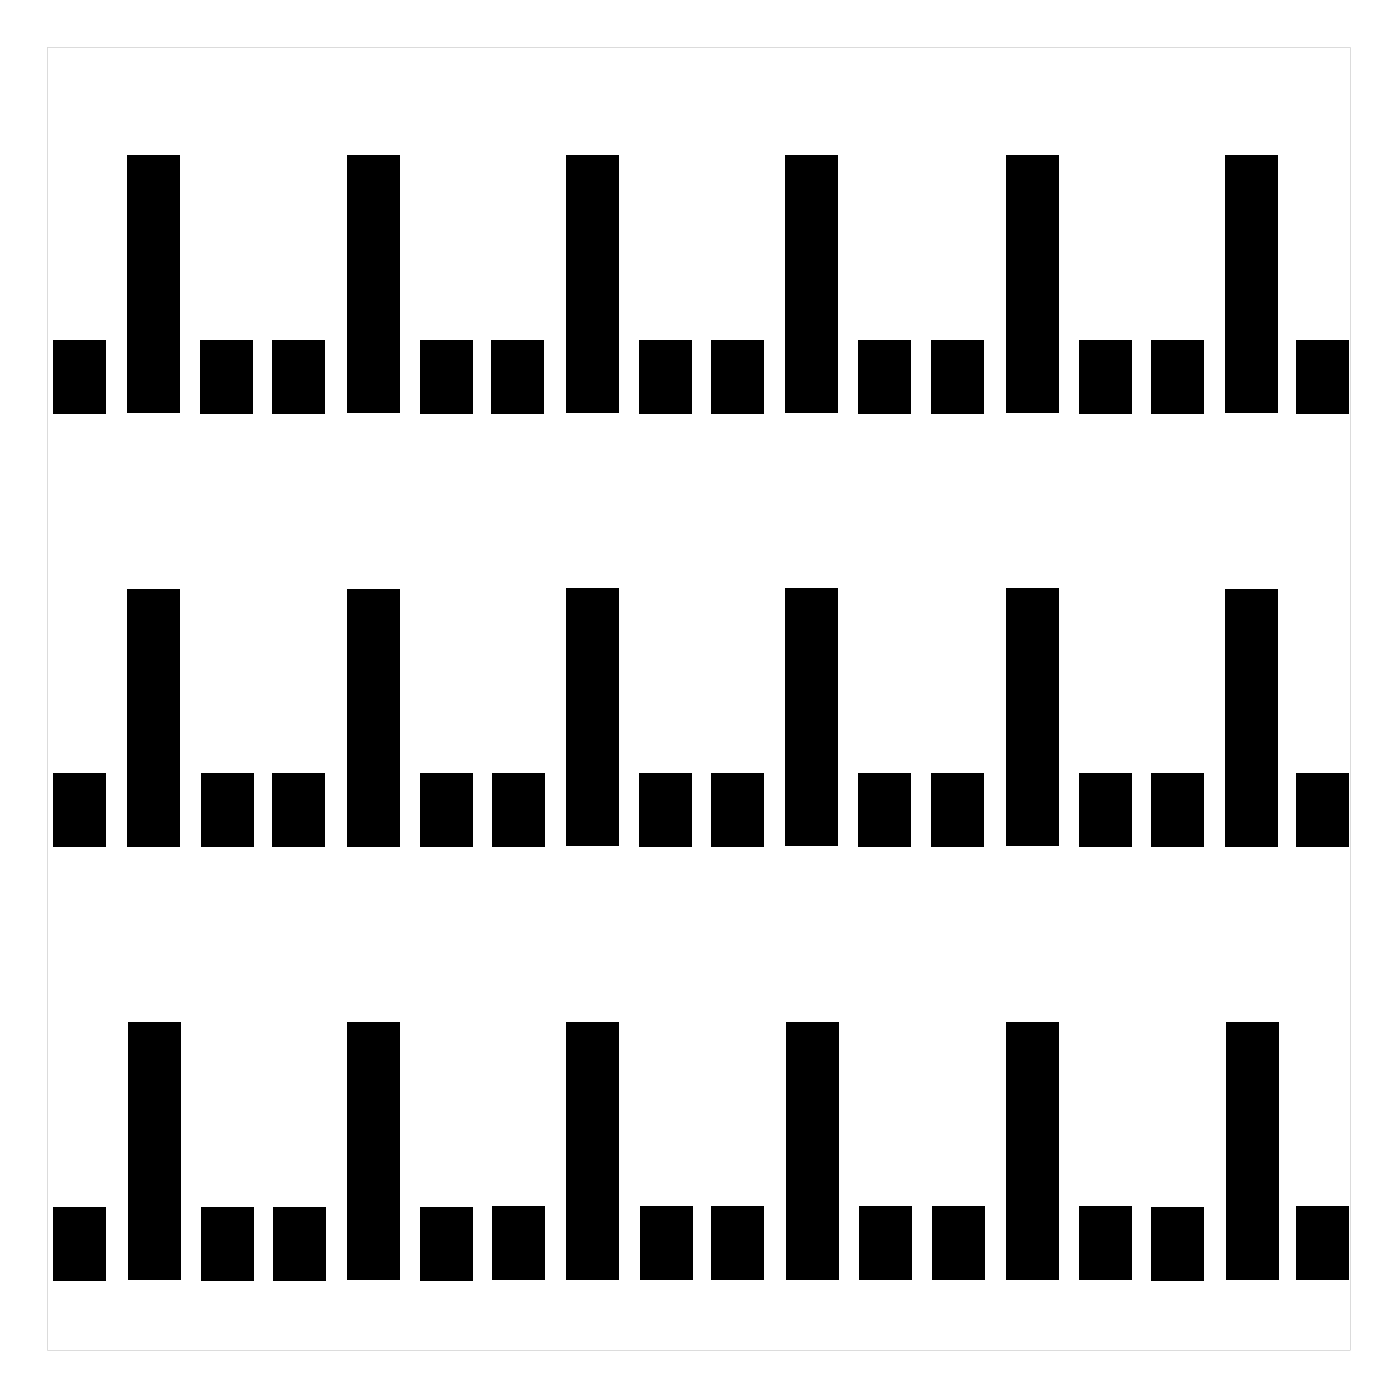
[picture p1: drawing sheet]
<svg xmlns="http://www.w3.org/2000/svg" width="107mm" height="107mm" viewBox="0 0 107 107" stroke-linecap="round" stroke-linejoin="round" font-family="sans-serif">
<g fill="#000">
<path d="M9.8 11.9h4v19.7h-4zM26.6 11.9h4v19.7h-4zM43.4 11.9h4v19.7h-4zM60.2 11.9h4v19.7h-4zM77.1 11.9h4v19.7h-4zM93.9 11.9h4v19.7h-4zM4.1 26.1h4v5.6h-4zM15.4 26.1h4v5.6h-4zM20.9 26.1h4v5.6h-4zM32.2 26.1h4v5.6h-4zM37.7 26h4v5.6h-4zM49 26h4v5.6h-4z"/>
<path d="M54.5 26h4v5.6h-4zM65.8 26h4v5.6h-4zM71.4 26h4v5.6h-4zM82.7 26h4v5.6h-4zM88.2 26.1h4v5.6h-4zM99.3 26h4v5.6h-4zM4.1 59.3h4v5.6h-4zM9.8 45.1h4v19.7h-4zM15.4 59.3h4v5.6h-4zM20.9 59.3h4v5.6h-4zM26.6 45.1h4v19.7h-4zM32.2 59.3h4v5.6h-4z"/>
<path d="M37.7 59.3h4v5.6h-4zM43.4 45.1h4v19.7h-4zM49 59.3h4v5.6h-4zM54.5 59.3h4v5.6h-4zM60.2 45.1h4v19.7h-4zM65.8 59.3h4v5.6h-4zM71.4 59.3h4v5.6h-4zM77.1 45.1h4v19.7h-4zM82.7 59.3h4v5.6h-4zM88.2 59.3h4v5.6h-4zM93.9 45.1h4v19.7h-4zM99.3 59.3h4v5.6h-4z"/>
<path d="M9.8 78.3h4v19.7h-4zM26.6 78.3h4v19.7h-4zM43.4 78.3h4v19.7h-4zM60.2 78.3h4v19.7h-4zM77.1 78.3h4v19.7h-4zM93.9 78.3h4v19.7h-4zM4.1 92.5h4v5.6h-4zM15.4 92.5h4v5.6h-4zM20.9 92.5h4v5.6h-4zM32.2 92.5h4v5.6h-4zM37.7 92.4h4v5.6h-4zM49 92.4h4v5.6h-4z"/>
<path d="M54.5 92.4h4v5.6h-4zM65.8 92.4h4v5.6h-4zM71.4 92.4h4v5.6h-4zM82.7 92.4h4v5.6h-4zM88.2 92.5h4v5.6h-4zM99.3 92.4h4v5.6h-4z"/>
<path d="M3.6 3.6v99.8h99.8v-99.8zM3.6 3.6h99.8v99.8h-99.8z"/>
</g>
</svg>
